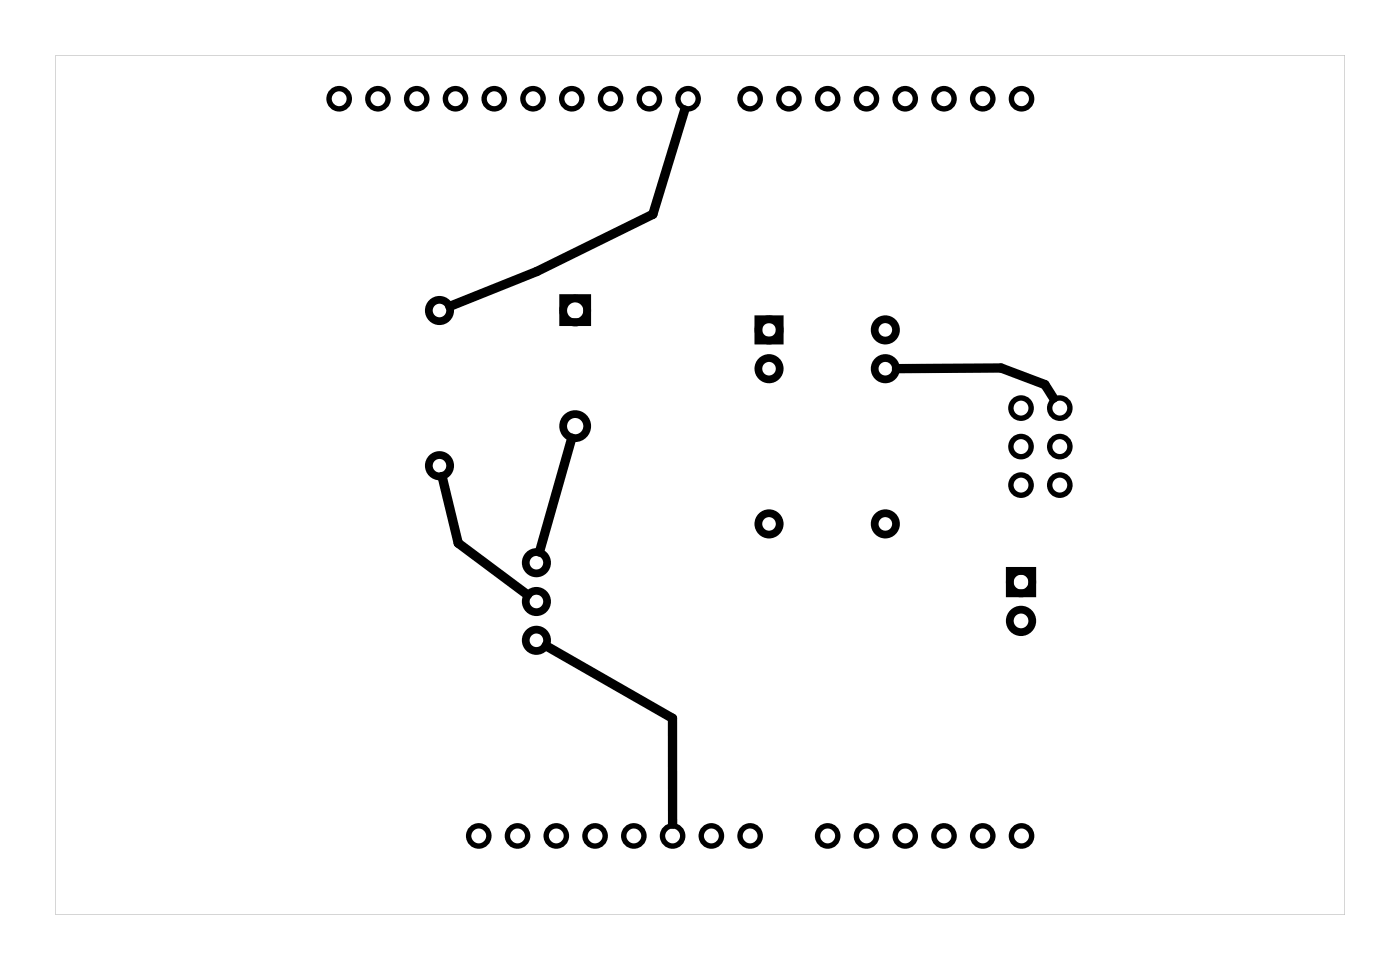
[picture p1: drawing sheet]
<svg xmlns="http://www.w3.org/2000/svg" width="92mm" height="63mm" viewBox="0 0 92 63" stroke-linecap="round" stroke-linejoin="round" font-family="sans-serif">
<path d="M3.6 3.6h84.5v56.3h-84.5zM3.6 3.6v56.3h84.5v-56.3z" fill="#000"/>
<g fill="none" stroke="#000" stroke-width=".51">
<path d="M36.9 19.5h1.6v1.6h-1.6zM49.7 20.9h1.4v1.4h-1.4zM66.2 37.4h1.4v1.4h-1.4z"/>
<circle cx="28.8" cy="20.3" r=".7"/>
<circle cx="28.8" cy="30.5" r=".7"/>
<circle cx="35.1" cy="36.8" r=".7"/>
<circle cx="35.1" cy="39.4" r=".7"/>
<circle cx="37.7" cy="20.3" r=".79"/>
<circle cx="37.7" cy="27.9" r=".79"/>
<circle cx="50.4" cy="24.1" r=".7"/>
<circle cx="50.4" cy="34.3" r=".7"/>
<circle cx="50.4" cy="21.6" r=".7"/>
<circle cx="58" cy="34.3" r=".7"/>
<circle cx="58" cy="24.1" r=".7"/>
<circle cx="58" cy="21.6" r=".7"/>
<circle cx="66.9" cy="38.1" r=".74"/>
<circle cx="35.1" cy="41.9" r=".7"/>
<circle cx="66.9" cy="40.6" r=".74"/>
</g>
<g fill="none" stroke="#000" stroke-width=".35">
<circle cx="22.2" cy="6.5" r=".66"/>
<circle cx="24.8" cy="6.5" r=".66"/>
<circle cx="27.3" cy="6.5" r=".66"/>
<circle cx="29.8" cy="6.5" r=".66"/>
<circle cx="32.4" cy="6.5" r=".66"/>
<circle cx="34.9" cy="6.5" r=".66"/>
<circle cx="37.5" cy="6.5" r=".66"/>
<circle cx="40" cy="6.5" r=".66"/>
<circle cx="42.5" cy="6.5" r=".66"/>
<circle cx="45.1" cy="6.5" r=".66"/>
<circle cx="49.1" cy="6.5" r=".66"/>
<circle cx="51.7" cy="6.5" r=".66"/>
<circle cx="54.2" cy="6.5" r=".66"/>
<circle cx="56.8" cy="6.5" r=".66"/>
<circle cx="59.3" cy="6.5" r=".66"/>
<circle cx="61.8" cy="6.5" r=".66"/>
<circle cx="64.4" cy="6.5" r=".66"/>
<circle cx="66.9" cy="6.5" r=".66"/>
<circle cx="66.9" cy="31.8" r=".66"/>
<circle cx="66.9" cy="29.2" r=".66"/>
<circle cx="66.9" cy="26.7" r=".66"/>
<circle cx="69.4" cy="26.7" r=".66"/>
<circle cx="69.4" cy="29.2" r=".66"/>
<circle cx="69.4" cy="31.8" r=".66"/>
<circle cx="31.4" cy="54.7" r=".66"/>
<circle cx="33.9" cy="54.7" r=".66"/>
<circle cx="36.4" cy="54.7" r=".66"/>
<circle cx="39" cy="54.7" r=".66"/>
<circle cx="41.5" cy="54.7" r=".66"/>
<circle cx="44.1" cy="54.7" r=".66"/>
<circle cx="46.6" cy="54.7" r=".66"/>
<circle cx="49.1" cy="54.7" r=".66"/>
<circle cx="54.2" cy="54.7" r=".66"/>
<circle cx="56.8" cy="54.7" r=".66"/>
<circle cx="59.3" cy="54.7" r=".66"/>
<circle cx="61.8" cy="54.7" r=".66"/>
<circle cx="64.4" cy="54.7" r=".66"/>
<circle cx="66.9" cy="54.7" r=".66"/>
</g>
<path d="M44.9 7.2l-2.1 6.8-7.6 3.8-5.7 2.3M29 31.2l1 4.4 4.6 3.3M37.5 28.7l-2.2 7.4M58.7 24.1h6.9l2.9 1.1 .5 .9M35.8 42.3l8.3 4.7v7" fill="none" stroke="#000" stroke-width=".61"/>
</svg>
